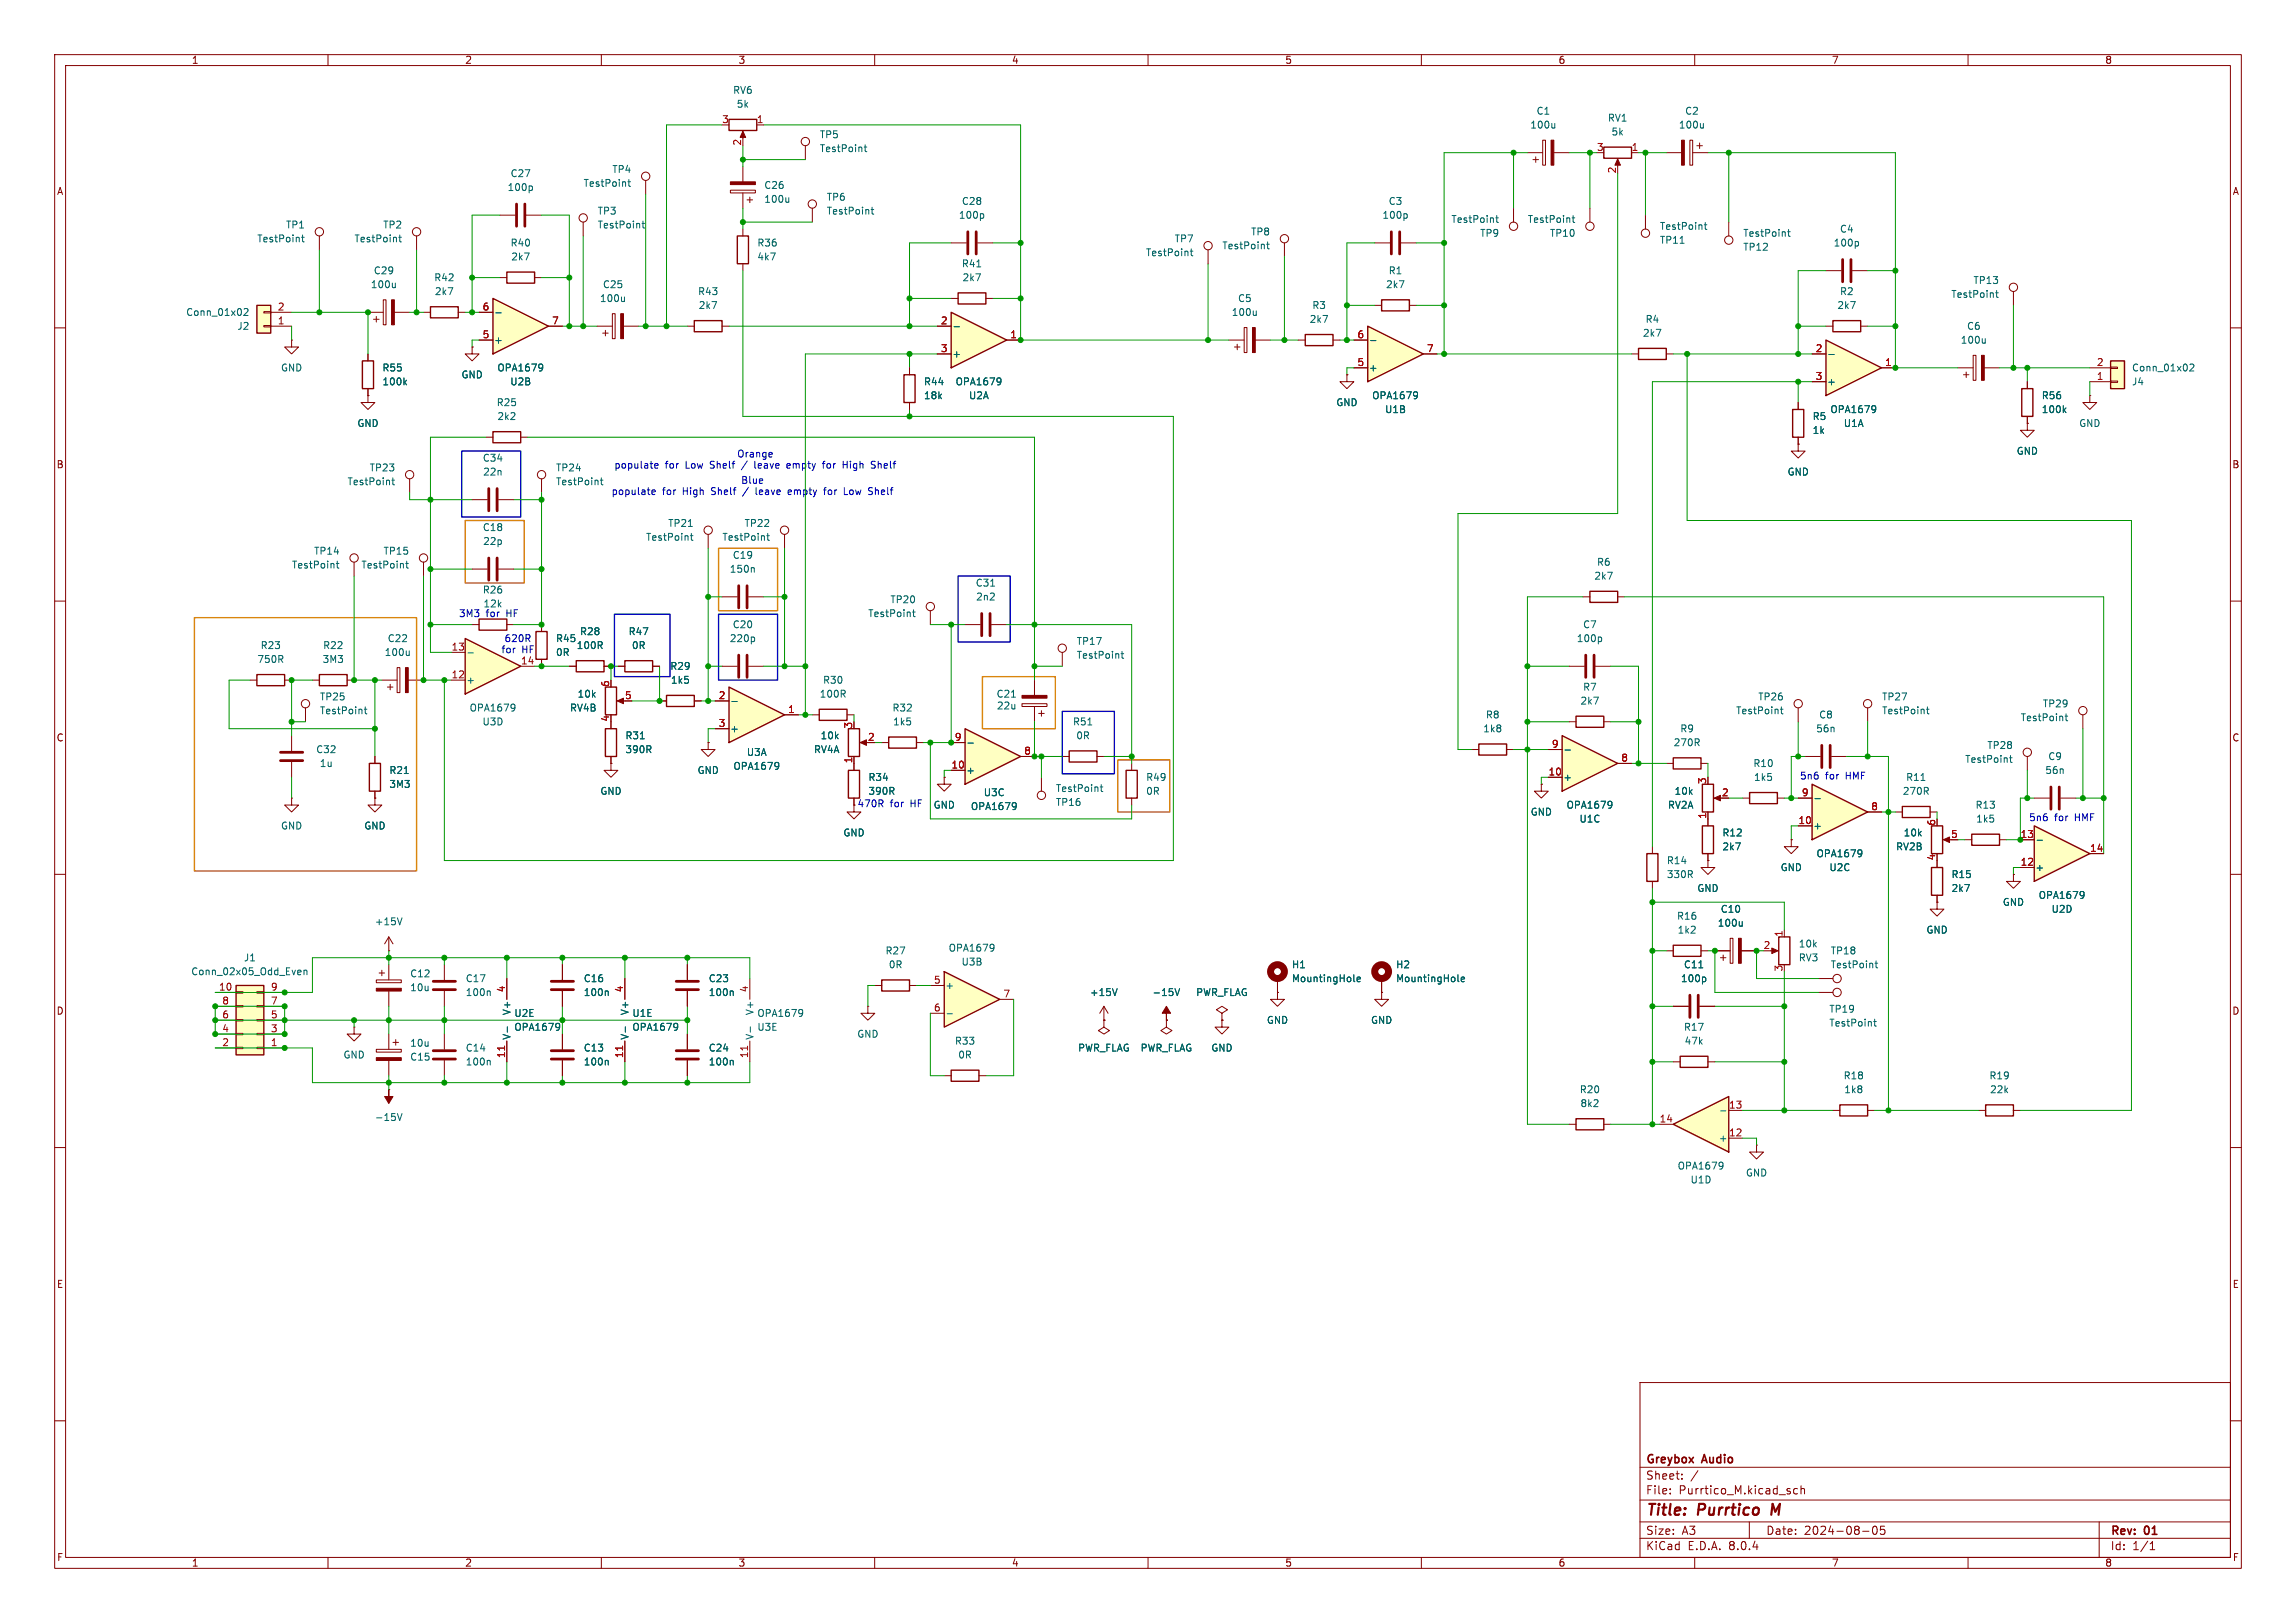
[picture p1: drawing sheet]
<svg xmlns="http://www.w3.org/2000/svg" width="420mm" height="297mm" viewBox="0 0 420 297" stroke-linecap="round" stroke-linejoin="round" font-family="sans-serif">
<defs><g id="words">
<g font-size="2.8" fill="#840000">
<text x="301" y="277.9">Title:</text>
<text x="310.6" y="277.9">Purrtico</text>
<text x="324.9" y="277.9">M</text>
</g>
<g font-size="2.1" fill="#840000">
<text x="301" y="268.2">Greybox</text>
<text x="311.5" y="268.2">Audio</text>
<text x="301" y="273.7">File:</text>
<text x="301" y="271">Sheet:</text>
<text x="307.1" y="273.7">Purrtico_M.kicad_sch</text>
<text x="301" y="281.1">Size:</text>
<text x="307.6" y="281.1">A3</text>
<text x="323" y="281.1">Date:</text>
<text x="330" y="281.1">2024-08-05</text>
<text x="386" y="281.3">Rev:</text>
<text x="392.4" y="281.3">01</text>
<text x="301" y="283.9">KiCad</text>
<text x="308.7" y="283.9">E.D.A.</text>
<text x="316.3" y="283.9">8.0.4</text>
<text x="386" y="283.9">Id:</text>
<text x="390.1" y="283.9">1/1</text>
</g>
<g font-size="1.8" fill="#840000">
<text x="35" y="11.9">1</text>
<text x="85" y="11.9">2</text>
<text x="135" y="11.9">3</text>
<text x="185" y="11.9">4</text>
<text x="235" y="11.9">5</text>
<text x="285" y="11.9">6</text>
<text x="335" y="11.9">7</text>
<text x="385" y="11.9">8</text>
<text x="10.3" y="35.9">A</text>
<text x="408.3" y="35.9">A</text>
<text x="10.3" y="85.9">B</text>
<text x="408.2" y="85.9">B</text>
<text x="10.3" y="135.9">C</text>
<text x="408.2" y="135.9">C</text>
<text x="156.8" y="147.9">470R</text>
<text x="10.3" y="185.9">D</text>
<text x="408.2" y="185.9">D</text>
<text x="10.3" y="235.9">E</text>
<text x="408.3" y="235.9">E</text>
<text x="10.3" y="285.9">F</text>
<text x="35" y="286.9">1</text>
<text x="85" y="286.9">2</text>
<text x="135" y="286.9">3</text>
<text x="185" y="286.9">4</text>
<text x="235" y="286.9">5</text>
<text x="285" y="286.9">6</text>
<text x="335" y="286.9">7</text>
<text x="385" y="286.9">8</text>
<text x="408.3" y="285.9">F</text>
</g>
<g font-size="1.8" fill="#006464">
<text x="134" y="17.4">RV6</text>
<text x="134.7" y="19.9">5k</text>
<text x="279.8" y="23.7">100u</text>
<text x="281" y="21.2">C1</text>
<text x="294" y="22.5">RV1</text>
<text x="307" y="23.7">100u</text>
<text x="308.2" y="21.2">C2</text>
<text x="149.9" y="25.5">TP5</text>
<text x="149.9" y="28">TestPoint</text>
<text x="294.7" y="25">5k</text>
<text x="92.8" y="35.2">100p</text>
<text x="93.3" y="32.6">C27</text>
<text x="106.6" y="34.4">TestPoint</text>
<text x="111.9" y="31.9">TP4</text>
<text x="139.7" y="34.8">C26</text>
<text x="109.2" y="39.5">TP3</text>
<text x="139.7" y="37.3">100u</text>
<text x="151.1" y="36.9">TP6</text>
<text x="151.1" y="39.5">TestPoint</text>
<text x="175.3" y="40.2">100p</text>
<text x="175.9" y="37.7">C28</text>
<text x="252.8" y="40.2">100p</text>
<text x="253.9" y="37.7">C3</text>
<text x="265.4" y="41">TestPoint</text>
<text x="279.4" y="41">TestPoint</text>
<text x="47" y="44.6">TestPoint</text>
<text x="52.2" y="42">TP1</text>
<text x="64.7" y="44.6">TestPoint</text>
<text x="70" y="42">TP2</text>
<text x="93.3" y="45.3">R40</text>
<text x="93.4" y="47.9">2k7</text>
<text x="109.2" y="42">TestPoint</text>
<text x="138.4" y="47.9">4k7</text>
<text x="138.4" y="45.3">R36</text>
<text x="209.5" y="47.1">TestPoint</text>
<text x="214.8" y="44.6">TP7</text>
<text x="223.5" y="45.8">TestPoint</text>
<text x="228.8" y="43.3">TP8</text>
<text x="270.7" y="43.5">TP9</text>
<text x="283.4" y="43.5">TP10</text>
<text x="303.5" y="44.8">TP11</text>
<text x="303.5" y="42.3">TestPoint</text>
<text x="318.8" y="46.1">TP12</text>
<text x="318.8" y="43.5">TestPoint</text>
<text x="335.3" y="45.3">100p</text>
<text x="336.5" y="42.8">C4</text>
<text x="67.7" y="52.9">100u</text>
<text x="68.3" y="50.4">C29</text>
<text x="79.3" y="51.7">R42</text>
<text x="110.2" y="52.9">C25</text>
<text x="175.9" y="49.1">R41</text>
<text x="176" y="51.7">2k7</text>
<text x="253.4" y="52.9">2k7</text>
<text x="253.9" y="50.4">R1</text>
<text x="360.9" y="52.2">TP13</text>
<text x="34" y="58">Conn_01x02</text>
<text x="79.5" y="54.2">2k7</text>
<text x="109.7" y="55.5">100u</text>
<text x="127.6" y="54.2">R43</text>
<text x="127.7" y="56.7">2k7</text>
<text x="225.2" y="58">100u</text>
<text x="226.4" y="55.5">C5</text>
<text x="239.5" y="59.3">2k7</text>
<text x="240" y="56.7">R3</text>
<text x="300.9" y="59.3">R4</text>
<text x="336" y="56.7">2k7</text>
<text x="336.5" y="54.2">R2</text>
<text x="356.8" y="54.7">TestPoint</text>
<text x="43.3" y="60.6">J2</text>
<text x="90.3" y="63.1">+</text>
<text x="174.1" y="65.6">+</text>
<text x="300.4" y="61.8">2k7</text>
<text x="358.6" y="63.1">100u</text>
<text x="359.7" y="60.6">C6</text>
<text x="51.3" y="68.2">GND</text>
<text x="69.9" y="68.2">R55</text>
<text x="69.9" y="70.7">100k</text>
<text x="84.3" y="69.4">GND</text>
<text x="90.9" y="68.2">OPA1679</text>
<text x="93.2" y="70.7">U2B</text>
<text x="168.9" y="70.7">R44</text>
<text x="174.7" y="70.7">OPA1679</text>
<text x="250.3" y="68.2">+</text>
<text x="334.1" y="70.7">+</text>
<text x="389.9" y="70.7">J4</text>
<text x="389.9" y="68.2">Conn_01x02</text>
<text x="90.8" y="74.5">R25</text>
<text x="90.9" y="77.1">2k2</text>
<text x="168.9" y="73.3">18k</text>
<text x="177.2" y="73.3">U2A</text>
<text x="244.3" y="74.5">GND</text>
<text x="250.9" y="73.3">OPA1679</text>
<text x="253.3" y="75.8">U1B</text>
<text x="331.5" y="77.1">R5</text>
<text x="334.7" y="75.8">OPA1679</text>
<text x="373.4" y="73.3">R56</text>
<text x="373.4" y="75.8">100k</text>
<text x="65.3" y="78.3">GND</text>
<text x="331.5" y="79.6">1k</text>
<text x="337.2" y="78.3">U1A</text>
<text x="368.8" y="83.4">GND</text>
<text x="380.2" y="78.3">GND</text>
<text x="63.5" y="89">TestPoint</text>
<text x="67.5" y="86.5">TP23</text>
<text x="88.2" y="84.7">C34</text>
<text x="88.3" y="87.2">22n</text>
<text x="101.6" y="89">TestPoint</text>
<text x="101.6" y="86.5">TP24</text>
<text x="326.9" y="87.2">GND</text>
<text x="57.4" y="101.7">TP14</text>
<text x="70.1" y="101.7">TP15</text>
<text x="88.2" y="97.4">C18</text>
<text x="88.3" y="99.9">22p</text>
<text x="118.1" y="99.2">TestPoint</text>
<text x="122.1" y="96.6">TP21</text>
<text x="132" y="99.2">TestPoint</text>
<text x="136.1" y="96.6">TP22</text>
<text x="53.3" y="104.2">TestPoint</text>
<text x="66" y="104.2">TestPoint</text>
<text x="133.4" y="105">150n</text>
<text x="133.9" y="102.5">C19</text>
<text x="178.4" y="107.5">C31</text>
<text x="291.5" y="106.3">2k7</text>
<text x="292" y="103.7">R6</text>
<text x="88.2" y="108.8">R26</text>
<text x="88.3" y="111.4">12k</text>
<text x="158.7" y="113.1">TestPoint</text>
<text x="162.8" y="110.6">TP20</text>
<text x="178.5" y="110.1">2n2</text>
<text x="47.6" y="119">R23</text>
<text x="59" y="119">R22</text>
<text x="70.8" y="117.7">C22</text>
<text x="101.6" y="117.7">R45</text>
<text x="105.4" y="119">100R</text>
<text x="106" y="116.4">R28</text>
<text x="114.9" y="116.4">R47</text>
<text x="115.5" y="119">0R</text>
<text x="133.4" y="117.7">220p</text>
<text x="133.9" y="115.2">C20</text>
<text x="196.9" y="118.2">TP17</text>
<text x="288.3" y="117.7">100p</text>
<text x="289.5" y="115.2">C7</text>
<text x="47" y="121.5">750R</text>
<text x="58.9" y="121.5">3M3</text>
<text x="70.3" y="120.2">100u</text>
<text x="85.2" y="125.3">+</text>
<text x="101.6" y="120.2">0R</text>
<text x="122.5" y="122.8">R29</text>
<text x="122.6" y="125.3">1k5</text>
<text x="150.5" y="125.3">R30</text>
<text x="196.9" y="120.8">TestPoint</text>
<text x="58.4" y="130.9">TestPoint</text>
<text x="58.4" y="128.4">TP25</text>
<text x="85.8" y="130.4">OPA1679</text>
<text x="104.2" y="130.4">RV4B</text>
<text x="105.6" y="127.9">10k</text>
<text x="149.8" y="127.9">100R</text>
<text x="163.2" y="130.4">R32</text>
<text x="182.2" y="127.9">C21</text>
<text x="182.3" y="130">22u</text>
<text x="271.7" y="131.7">R8</text>
<text x="289" y="129.1">2k7</text>
<text x="289.5" y="126.6">R7</text>
<text x="317.5" y="130.9">TestPoint</text>
<text x="321.5" y="128.4">TP26</text>
<text x="332.7" y="131.7">C8</text>
<text x="344.2" y="128.4">TP27</text>
<text x="344.2" y="130.9">TestPoint</text>
<text x="373.6" y="129.6">TP29</text>
<text x="88.2" y="132.9">U3D</text>
<text x="114.3" y="135.5">R31</text>
<text x="133.5" y="134.2">+</text>
<text x="150" y="135.5">10k</text>
<text x="163.3" y="132.9">1k5</text>
<text x="196.2" y="132.9">R51</text>
<text x="196.8" y="135.5">0R</text>
<text x="271.2" y="134.2">1k8</text>
<text x="306.1" y="136.8">270R</text>
<text x="307.3" y="134.2">R9</text>
<text x="332.1" y="134.2">56n</text>
<text x="363.4" y="137.3">TP28</text>
<text x="369.5" y="132.2">TestPoint</text>
<text x="57.7" y="138">C32</text>
<text x="58.4" y="140.6">1u</text>
<text x="71.1" y="141.8">R21</text>
<text x="114.3" y="138">390R</text>
<text x="127.5" y="141.8">GND</text>
<text x="134.1" y="141.1">OPA1679</text>
<text x="136.5" y="138.5">U3A</text>
<text x="148.8" y="138">RV4A</text>
<text x="158.8" y="143.1">R34</text>
<text x="176.7" y="141.8">+</text>
<text x="209.6" y="143.1">R49</text>
<text x="285.9" y="143.1">+</text>
<text x="320.6" y="140.6">R10</text>
<text x="320.8" y="143.1">1k5</text>
<text x="348.6" y="143.1">R11</text>
<text x="359.4" y="139.8">TestPoint</text>
<text x="374" y="141.8">56n</text>
<text x="374.6" y="139.3">C9</text>
<text x="71.1" y="144.4">3M3</text>
<text x="109.7" y="145.6">GND</text>
<text x="158.8" y="145.6">390R</text>
<text x="170.7" y="148.2">GND</text>
<text x="177.5" y="148.4">OPA1679</text>
<text x="179.9" y="145.9">U3C</text>
<text x="193" y="145.1">TestPoint</text>
<text x="193" y="147.7">TP16</text>
<text x="209.6" y="145.6">0R</text>
<text x="279.9" y="149.5">GND</text>
<text x="286.5" y="148.2">OPA1679</text>
<text x="305" y="148.2">RV2A</text>
<text x="306.2" y="145.6">10k</text>
<text x="348" y="145.6">270R</text>
<text x="361.3" y="148.2">R13</text>
<text x="51.3" y="152">GND</text>
<text x="66.5" y="152">GND</text>
<text x="154.2" y="153.3">GND</text>
<text x="288.8" y="150.7">U1C</text>
<text x="315" y="153.3">R12</text>
<text x="315" y="155.8">2k7</text>
<text x="331.6" y="152">+</text>
<text x="346.7" y="155.8">RV2B</text>
<text x="348.1" y="153.3">10k</text>
<text x="361.4" y="150.7">1k5</text>
<text x="304.8" y="158.3">R14</text>
<text x="304.8" y="160.9">330R</text>
<text x="325.6" y="159.6">GND</text>
<text x="332.2" y="157.1">OPA1679</text>
<text x="334.5" y="159.6">U2C</text>
<text x="356.9" y="160.9">R15</text>
<text x="372.2" y="159.6">+</text>
<text x="310.4" y="163.4">GND</text>
<text x="314.7" y="167.2">C10</text>
<text x="356.9" y="163.4">2k7</text>
<text x="366.3" y="166">GND</text>
<text x="372.8" y="164.7">OPA1679</text>
<text x="375.2" y="167.2">U2D</text>
<text x="68.5" y="169.5">+15V</text>
<text x="306.7" y="168.5">R16</text>
<text x="306.8" y="171">1k2</text>
<text x="314.1" y="169.8">100u</text>
<text x="328.9" y="173.6">10k</text>
<text x="352.3" y="171">GND</text>
<text x="34.9" y="178.7">Conn_02x05_Odd_Even</text>
<text x="44.5" y="176.1">J1</text>
<text x="74.9" y="179">C12</text>
<text x="85.1" y="179.9">C17</text>
<text x="106.7" y="179.9">C16</text>
<text x="129.5" y="179.9">C23</text>
<text x="161.9" y="174.9">R27</text>
<text x="162.5" y="177.4">0R</text>
<text x="173.4" y="174.3">OPA1679</text>
<text x="175.8" y="176.9">U3B</text>
<text x="236.2" y="177.4">H1</text>
<text x="236.2" y="179.9">MountingHole</text>
<text x="255.3" y="177.4">H2</text>
<text x="255.3" y="179.9">MountingHole</text>
<text x="307.4" y="179.9">100p</text>
<text x="307.9" y="177.4">C11</text>
<text x="328.9" y="176.1">RV3</text>
<text x="334.8" y="174.9">TP18</text>
<text x="334.8" y="177.4">TestPoint</text>
<text x="74.9" y="181.6">10u</text>
<text x="85.1" y="182.5">100n</text>
<text x="93.6" y="185.9" transform="rotate(-90 93.6 185.9)">V+</text>
<text x="106.7" y="182.5">100n</text>
<text x="115.2" y="185.9" transform="rotate(-90 115.2 185.9)">V+</text>
<text x="129.5" y="182.5">100n</text>
<text x="138" y="185.9" transform="rotate(-90 138 185.9)">V+</text>
<text x="172.8" y="181.2">+</text>
<text x="199.3" y="182.5">+15V</text>
<text x="210.7" y="182.5">-15V</text>
<text x="218.7" y="182.5">PWR_FLAG</text>
<text x="334.5" y="185.5">TP19</text>
<text x="74.9" y="191.7">10u</text>
<text x="93.6" y="190.4" transform="rotate(-90 93.6 190.4)">V-</text>
<text x="94" y="188.8">OPA1679</text>
<text x="94" y="186.3">U2E</text>
<text x="115.2" y="190.4" transform="rotate(-90 115.2 190.4)">V-</text>
<text x="115.6" y="188.8">OPA1679</text>
<text x="115.6" y="186.3">U1E</text>
<text x="138" y="190.4" transform="rotate(-90 138 190.4)">V-</text>
<text x="138.4" y="186.3">OPA1679</text>
<text x="138.4" y="188.8">U3E</text>
<text x="156.7" y="190.1">GND</text>
<text x="174.6" y="191.4">R33</text>
<text x="231.6" y="187.6">GND</text>
<text x="250.7" y="187.6">GND</text>
<text x="307.9" y="188.8">R17</text>
<text x="308.1" y="191.4">47k</text>
<text x="334.5" y="188.1">TestPoint</text>
<text x="62.7" y="193.9">GND</text>
<text x="74.9" y="194.3">C15</text>
<text x="85.1" y="195.2">100n</text>
<text x="85.1" y="192.6">C14</text>
<text x="106.7" y="195.2">100n</text>
<text x="106.7" y="192.6">C13</text>
<text x="129.5" y="195.2">100n</text>
<text x="129.5" y="192.6">C24</text>
<text x="175.2" y="193.9">0R</text>
<text x="197.1" y="192.6">PWR_FLAG</text>
<text x="208.5" y="192.6">PWR_FLAG</text>
<text x="221.5" y="192.6">GND</text>
<text x="337.1" y="197.7">R18</text>
<text x="363.8" y="197.7">R19</text>
<text x="288.9" y="200.3">R20</text>
<text x="289" y="202.8">8k2</text>
<text x="337.3" y="200.3">1k8</text>
<text x="363.9" y="200.3">22k</text>
<text x="68.5" y="205.3">-15V</text>
<text x="314.3" y="209.1">+</text>
<text x="306.8" y="214.2">OPA1679</text>
<text x="319.3" y="215.5">GND</text>
<text x="309.1" y="216.8">U1D</text>
</g>
<g font-size="1.8" fill="#a90000">
<text x="132" y="22.6">3</text>
<text x="138.4" y="22.6">1</text>
<text x="135.6" y="26.7" transform="rotate(-90 135.6 26.7)">2</text>
<text x="292" y="27.7">3</text>
<text x="298.4" y="27.7">1</text>
<text x="295.7" y="31.8" transform="rotate(-90 295.7 31.8)">2</text>
<text x="50.7" y="59.4">1</text>
<text x="50.7" y="56.9">2</text>
<text x="88.2" y="56.9">6</text>
<text x="100.9" y="59.4">7</text>
<text x="172" y="59.4">2</text>
<text x="88.2" y="62">5</text>
<text x="172" y="64.5">3</text>
<text x="184.7" y="62">1</text>
<text x="248.2" y="62">6</text>
<text x="260.9" y="64.5">7</text>
<text x="332" y="64.5">2</text>
<text x="248.2" y="67.1">5</text>
<text x="332" y="69.6">3</text>
<text x="344.7" y="67.1">1</text>
<text x="383.5" y="69.6">1</text>
<text x="383.5" y="67.1">2</text>
<text x="82.5" y="119.1">13</text>
<text x="82.5" y="124.2">12</text>
<text x="95.2" y="121.7">14</text>
<text x="111.5" y="125.8" transform="rotate(-90 111.5 125.8)">6</text>
<text x="114.2" y="128">5</text>
<text x="131.4" y="128">2</text>
<text x="144.1" y="130.6">1</text>
<text x="111.5" y="132.2" transform="rotate(-90 111.5 132.2)">4</text>
<text x="131.4" y="133.1">3</text>
<text x="156" y="133.4" transform="rotate(-90 156 133.4)">3</text>
<text x="158.7" y="135.6">2</text>
<text x="174.6" y="135.6">9</text>
<text x="283.8" y="136.9">9</text>
<text x="156" y="139.8" transform="rotate(-90 156 139.8)">1</text>
<text x="173.9" y="140.7">10</text>
<text x="187.3" y="138.2">8</text>
<text x="283.2" y="142">10</text>
<text x="296.5" y="139.4">8</text>
<text x="312.2" y="143.6" transform="rotate(-90 312.2 143.6)">3</text>
<text x="312.2" y="149.9" transform="rotate(-90 312.2 149.9)">1</text>
<text x="314.9" y="145.8">2</text>
<text x="329.5" y="145.8">9</text>
<text x="342.2" y="148.3">8</text>
<text x="328.9" y="150.9">10</text>
<text x="354.1" y="151.2" transform="rotate(-90 354.1 151.2)">6</text>
<text x="356.8" y="153.4">5</text>
<text x="369.5" y="153.4">13</text>
<text x="382.2" y="156">14</text>
<text x="354.1" y="157.6" transform="rotate(-90 354.1 157.6)">4</text>
<text x="369.5" y="158.5">12</text>
<text x="322.5" y="173.7">2</text>
<text x="326.1" y="171.5" transform="rotate(-90 326.1 171.5)">1</text>
<text x="326.1" y="177.9" transform="rotate(-90 326.1 177.9)">3</text>
<text x="40" y="181.4">10</text>
<text x="40.6" y="183.9">8</text>
<text x="49.5" y="183.9">7</text>
<text x="49.5" y="181.4">9</text>
<text x="92.5" y="181.7" transform="rotate(-90 92.5 181.7)">4</text>
<text x="114" y="181.7" transform="rotate(-90 114 181.7)">4</text>
<text x="136.9" y="181.7" transform="rotate(-90 136.9 181.7)">4</text>
<text x="170.7" y="180.1">5</text>
<text x="170.7" y="185.2">6</text>
<text x="183.4" y="182.6">7</text>
<text x="40.6" y="191.5">2</text>
<text x="40.6" y="189">4</text>
<text x="40.6" y="186.4">6</text>
<text x="49.5" y="191.5">1</text>
<text x="49.5" y="189">3</text>
<text x="49.5" y="186.4">5</text>
<text x="92.5" y="193.7" transform="rotate(-90 92.5 193.7)">11</text>
<text x="114" y="193.7" transform="rotate(-90 114 193.7)">11</text>
<text x="136.9" y="193.7" transform="rotate(-90 136.9 193.7)">11</text>
<text x="316.2" y="202.9">13</text>
<text x="303.5" y="205.5">14</text>
<text x="316.2" y="208">12</text>
</g>
<g font-size="1.8" fill="#0000c2">
<text x="134.7" y="83.9">Orange</text>
<text x="112.3" y="86">populate</text>
<text x="121.7" y="86">for</text>
<text x="125.5" y="86">Low</text>
<text x="130.2" y="86">Shelf</text>
<text x="135.5" y="88.7">Blue</text>
<text x="136.2" y="86">/</text>
<text x="138.7" y="86">leave</text>
<text x="144.8" y="86">empty</text>
<text x="151.6" y="86">for</text>
<text x="155.5" y="86">High</text>
<text x="160.9" y="86">Shelf</text>
<text x="111.8" y="90.8">populate</text>
<text x="121.2" y="90.8">for</text>
<text x="125" y="90.8">High</text>
<text x="130.4" y="90.8">Shelf</text>
<text x="136.4" y="90.8">/</text>
<text x="138.9" y="90.8">leave</text>
<text x="145" y="90.8">empty</text>
<text x="151.8" y="90.8">for</text>
<text x="155.7" y="90.8">Low</text>
<text x="160.3" y="90.8">Shelf</text>
<text x="83.9" y="113.1">3M3</text>
<text x="88.9" y="113.1">for</text>
<text x="92.7" y="113.1">HF</text>
<text x="91.6" y="119.7">for</text>
<text x="92.2" y="117.7">620R</text>
<text x="95.4" y="119.7">HF</text>
<text x="329.2" y="142.9">5n6</text>
<text x="333.9" y="142.9">for</text>
<text x="337.7" y="142.9">HMF</text>
<text x="162.8" y="147.9">for</text>
<text x="166.7" y="147.9">HF</text>
<text x="371.1" y="150.5">5n6</text>
<text x="375.8" y="150.5">for</text>
<text x="379.6" y="150.5">HMF</text>
</g>
</g></defs>
<g fill="none" stroke="#840000" stroke-width=".18">
<path d="M10 10h400v277h-400zM12 12h396v273h-396zM60 10v2M110 10v2M160 10v2M210 10v2M260 10v2M310 10v2M360 10v2M10 60h2M334 59.7h1.3M340.4 59.7h1.2"/>
<path d="M408 60h2M10 110h2M86.4 114.3h1.2M92.7 114.3h1.3M408 110h2M104.1 121.9h1.3M110.5 121.9h1.3M111.8 132.1v1.3M111.8 138.4v1.3M113 121.9h1.3M113.3 128.3h1M119.4 121.9h1.2"/>
<path d="M10 160h2M408 160h2M306.1 194.3h1.2M306.1 184.2h2.8M310.9 184.2h2.8M312.4 194.3h1.3M10 210h2M408 210h2M10 260h2M300 253h108v32h-108zM408 260h2M300 278.5h108"/>
<path d="M300 274.5h108M300 268.5h108M305.5 273.2v.2M305.5 272.5v.1M307.7 270.5v.2M307.7 269.8v.1M310.6 269.1l-1.3 1.9M320 278.5v3M328.8 272.5l-.4-.1-.3 .3v.4l.1 .2h.6M329.4 272.5l.3-.1 .3 .1 .1 .9M329.4 271.9v1.5M342.7 279.4l.2-.1a.8 .8 0 0 1 .5 .7 .8 .8 0 0 1-.5 .8 1 1 0 0 1-.2-1.4z"/>
<path d="M344.7 279.3h-.7l-.1 .7 .3-.1h.5l.1 .2-.1 .5-.2 .2-.6-.2M384 278.5v6.5M60 285v2M110 285v2M160 285v2M210 285v2M260 285v2M300 281.5h108M310 285v2M340.7 280.2h1.2M360 285v2M393.3 283.6h.9"/>
<path d="M393.3 282.5l.4-.4v1.5"/>
</g>
<path d="M324.3 275.2l-.3 2" fill="none" stroke="#840000" stroke-width=".4"/>
<path d="M335.3 58.7h5.1v2h-5.1zM87.6 113.3h5.1v2h-5.1zM105.4 120.9h5.1v2h-5.1zM110.7 133.4h2.1v5h-2.1zM110.7 125.7h2.1v5.1h-2.1zM114.3 120.9h5.1v2h-5.1zM307.3 193.3h5.1v2h-5.1z" fill="none" stroke="#840000" stroke-width=".25"/>
<path d="M117.1 135.2h.8M310.8 177.1h.7M311.8 178.8l.2 .2v.4l-.2 .2" fill="none" stroke="#006464" stroke-width=".18"/>
<path d="M112.9 128.3l1.1-.5v1z" fill="#840000" stroke="#840000" stroke-width=".18"/>
<path d="M309.1 182.1v4.1M310.6 182.1v4.1" fill="none" stroke="#840000" stroke-width=".51"/>
<path d="M85.1 116.8l10.1 5.1-10.1 5.1z" fill="#ffffc2"/>
<path d="M85.1 116.8l10.1 5.1-10.1 5.1zM98 115.6h2.1v5.1h-2.1zM336.5 202.2h5.1v2h-5.1z" fill="none" stroke="#840000" stroke-width=".25"/>
<path d="M82.5 119.4h2.6M99.1 114.3v1.3M82.5 124.5h2.6M95.2 121.9h2.6M99.1 120.7v1.2M335.3 203.2h1.2M341.6 203.2h1.3" fill="none" stroke="#840000" stroke-width=".18"/>
<path d="M85.6 119.5h1M93.9 128.8l.3 .3v.5l-.2 .4M94.2 129.4l-.3 .2" fill="none" stroke="#006464" stroke-width=".18"/>
<path d="M386.1 66h2.5v5.1h-2.5z" fill="#ffffc2"/>
<g fill="none" stroke="#840000" stroke-width=".18">
<path d="M382.3 69.9h3.8M382.3 67.3h3.8M386.1 67.2h1.2v.2h-1.2zM386.1 69.7h1.2v.3h-1.2zM69.8 124.5h2.8M70.9 125.7h1M71.4 125.2v1M72.6 122.2h.6v4.5h-.6zM74.7 124.5h2.8M332.7 179.1h2.6M125.7 189.2v2.8M125.7 194.1v2.8"/>
<path d="M332.7 181.6h2.6"/>
<circle cx="336" cy="179.1" r=".76"/>
<circle cx="336" cy="181.6" r=".76"/>
</g>
<path d="M386.1 66h2.5v5.1h-2.5z" fill="none" stroke="#840000" stroke-width=".25"/>
<path d="M400.6 66.7l.5-.1 .2 .4-.8 .9h.8M74.9 119.1v.9M74.9 119.8l-.2 .2M343 176.3h.5M343.2 175.8v1.1l.3 .2M133.9 194l.2 .2v.7M342.7 186.9h.5M342.9 186.5v1.1l.3 .2" fill="none" stroke="#006464" stroke-width=".18"/>
<path d="M74.2 122.2h.5v4.5h-.5z" fill="#840000" stroke="#840000" stroke-width=".18"/>
<path d="M123.7 192.3h4.1M123.7 193.8h4.1" fill="none" stroke="#840000" stroke-width=".51"/>
<path d="M334 62.2l10.2 5.1-10.2 5.1z" fill="#ffffc2"/>
<path d="M327.9 74.9h2v5.1h-2zM334 62.2l10.2 5.1-10.2 5.1zM369.8 71.1h2.1v5.1h-2.1zM306.1 173h5v2h-5zM325.4 171.5h2v5h-2z" fill="none" stroke="#840000" stroke-width=".25"/>
<g fill="none" stroke="#840000" stroke-width=".18">
<path d="M221 45.7v2.6M328.9 73.7v1.2M331.5 64.8h2.5M331.5 69.9h2.5M344.2 67.3h2.5M370.8 77.5v1.2h1.3l-1.3 1.3-1.2-1.3h1.2M370.8 77.5h.1M370.8 69.9v1.2M370.8 76.2v1.3M382.3 72.4v1.3h1.2l-1.2 1.2-1.3-1.2h1.3M382.3 72.4h.1M328.9 81.3v1.3h1.3l-1.3 1.2-1.2-1.2h1.2"/>
<path d="M328.9 81.3h.1M328.9 80v1.3M71.1 174h.1M71.1 171.5l-.7 1.2M71.1 171.5v2.5M71.1 171.5l.8 1.2M114.3 179.1v3.8M125.7 176.5v2.8M137.2 179.1v3.8M304.8 174h1.3M311.1 174h1.3M313.7 174h2.8"/>
<path d="M314.7 175.3h1M315.2 174.8v1M316.5 171.7h.5v4.6h-.5zM318.5 174h2.8M323.8 174h1.1M326.4 170.2v1.3M114.3 190.5v3.8M125.7 181.4v2.8M137.2 190.5v3.8M158.7 184.2v1.2h1.3l-1.3 1.3-1.2-1.3h1.2M158.7 184.2h.1"/>
<circle cx="221" cy="45" r=".76"/>
</g>
<g fill="none" stroke="#006464" stroke-width=".18">
<path d="M217.7 46h.5M217.9 45.5v1.1l.3 .2M334.5 64.9h1M342.9 74.2l.2 .3v.5l-.2 .4M343.1 74.8l-.2 .2M377.5 75l.4 .5M377.9 74.7l-.5 .4M73.5 168l-.4 1.2M318.7 168.6v.9M318.7 169.4l-.2 .1M114.4 187.9v1M123.7 187.3l.3 .2v.5l-.2 .4"/>
<path d="M124 187.8l-.3 .3M133.9 181.3l.2 .2v.7M137.3 187.9v1M146.6 184.7l.2 .3v.5l-.2 .4M146.8 185.3l-.2 .2"/>
</g>
<g fill="#840000" stroke="#840000" stroke-width=".18">
<path d="M324.1 173.5l1.1 .5-1.1 .5z"/>
<path d="M318 171.7h.5v4.6h-.5z"/>
</g>
<path d="M113.9 191.4v.8M136.7 191.4v.8" fill="none" stroke="#a90000" stroke-width=".18"/>
<path d="M123.7 179.6h4.1M123.7 181.1h4.1" fill="none" stroke="#840000" stroke-width=".51"/>
<path d="M43.2 180.3h5.1v12.7h-5.1z" fill="#ffffc2"/>
<g fill="none" stroke="#840000" stroke-width=".18">
<path d="M39.4 191.8h3.8M39.4 181.6h3.8M39.4 189.2h3.8M39.4 186.7h3.8M39.4 184.2h3.8M43.2 181.5h1.2v.2h-1.2zM43.2 184h1.2v.3h-1.2zM43.2 186.6h1.2v.2h-1.2zM43.2 189.1h1.2v.3h-1.2zM43.2 191.6h1.2v.3h-1.2zM47 181.5h1.3v.2h-1.3zM47 184h1.3v.3h-1.3z"/>
<path d="M47 186.6h1.3v.2h-1.3zM47 189.1h1.3v.3h-1.3zM47 191.6h1.3v.3h-1.3zM48.3 191.8h3.8M48.3 181.6h3.8M48.3 189.2h3.8M48.3 186.7h3.8M48.3 184.2h3.8"/>
</g>
<path d="M43.2 180.3h5.1v12.7h-5.1z" fill="none" stroke="#840000" stroke-width=".25"/>
<path d="M54.6 177.5l.4 .1 .1 .2-.6 .2M55 178.3l-.4 .1M55.6 177.7l.2-.2 .3 .1 .1 .8M55.6 177.5v.9" fill="none" stroke="#006464" stroke-width=".18"/>
<path d="M306.1 205.7l10.1-5v10.1z" fill="#ffffc2"/>
<path d="M252.7 54.9h5.1v2h-5.1zM238.8 61.2h5v2h-5zM47 123.4h5.1v2.1h-5.1zM58.4 123.4h5.1v2.1h-5.1zM67.6 139.7h2v5.1h-2zM311.4 151.1h2v5.1h-2zM306.1 205.7l10.1-5v10.1z" fill="none" stroke="#840000" stroke-width=".25"/>
<g fill="none" stroke="#840000" stroke-width=".18">
<path d="M301 39.4v2.5M304.8 27.9h2.8M309.1 25.7h.5v4.5h-.5zM309.6 27.9h2.8M310.4 26.7h1M310.9 26.2v1M227.6 59.9h.5v4.6h-.5zM234.9 44.5v2.5M251.5 55.9h1.2M251.5 44.5h2.8M256.3 44.5h2.8M257.8 55.9h1.3"/>
<path d="M316.2 40.6v2.6M334 49.5h2.8M338.8 49.5h2.8M224.8 62.2h2.8M225.8 63.5h1M226.3 63v1M229.6 62.2h2.8M237.5 62.2h1.3M243.8 62.2h1.3M45.7 124.5h1.3M52.1 124.5h1.2M53.3 134.6v2.8"/>
<path d="M53.3 139.4v2.8M55.9 129.5v2.6M57.1 124.5h1.3M63.5 124.5h1.3M68.6 138.4v1.3M53.3 146.1v1.2h1.3l-1.3 1.3-1.2-1.3h1.2M53.3 146.1h.1M68.6 146.1v1.2h1.2l-1.2 1.3-1.3-1.3h1.3M68.6 146.1h.1M68.6 144.8v1.3M312.4 157.5v1.3h1.3l-1.3 1.2-1.3-1.2h1.3M312.4 157.5h.1"/>
<path d="M312.4 149.9v1.2M312.4 156.2v1.3M327.7 153.7v1.2h1.2l-1.2 1.3-1.3-1.3h1.3M327.7 153.7h.1M92.7 179.1v3.8M102.9 176.5v2.8M64.8 188v1.2h1.2l-1.2 1.3-1.3-1.3h1.3M64.8 188h.1M92.7 190.5v3.8M102.9 181.4v2.8M102.9 189.2v2.8M102.9 194.1v2.8"/>
<path d="M303.5 205.7h2.6M316.2 208.3h2.6M316.2 203.2h2.6M321.3 209.6v1.2h1.3l-1.3 1.3-1.3-1.3h1.3M321.3 209.6h.1"/>
<circle cx="234.9" cy="43.7" r=".76"/>
<circle cx="301" cy="42.7" r=".76"/>
<circle cx="316.2" cy="43.9" r=".76"/>
<circle cx="55.9" cy="128.8" r=".76"/>
</g>
<g fill="none" stroke="#006464" stroke-width=".18">
<path d="M257.2 39.1l.2 .2v.4l-.2 .2M311.6 22.6v.8M311.6 23.3l-.2 .1M229.8 56.9v.8M229.8 57.6l-.2 .1M231.7 44.7h.5M231.9 44.3v1.1l.3 .1M307.3 44.5h.8M311.7 41.1h.5M311.9 40.7v1.1l.3 .2M327 42.4h.5M327.2 42v1.1l.3 .2"/>
<path d="M339.7 44.2l.3 .2v.4l-.3 .2M66.6 129.8h.5M66.8 129.4v1l.3 .2M74 141.5h.7M92.8 187.9v1M102.1 187.3l.3 .2v.5l-.2 .4M102.4 187.8l-.3 .3M111.1 194l.2 .2v.7M111.1 181.3l.2 .2v.7M314.7 203.3h1M314.9 212.7l.3 .2v.5l-.2 .4M315.2 213.2l-.3 .3"/>
</g>
<path d="M254.5 42.4v4.1M256 42.4v4.1M337.1 47.5v4.1M338.6 47.5v4.1M51.3 139.2h4.1M51.3 137.7h4.1M100.8 179.6h4.1M100.8 192.3h4.1M100.8 193.8h4.1M100.8 181.1h4.1" fill="none" stroke="#840000" stroke-width=".51"/>
<g fill="#840000" stroke="#840000" stroke-width=".18">
<path d="M307.6 25.7h.5v4.5h-.5z"/>
<path d="M229.1 59.9h.5v4.6h-.5z"/>
</g>
<path d="M92.3 191.4v.8" fill="none" stroke="#a90000" stroke-width=".18"/>
<path d="M285.7 134.6l10.2 5.1-10.2 5.1z" fill="#ffffc2"/>
<path d="M293.4 26.9h5v2.1h-5zM92.7 49.8h5.1v2h-5.1zM299.7 63.8h5.1v2h-5.1zM290.8 108.2h5.1v2h-5.1zM285.7 134.6l10.2 5.1-10.2 5.1zM288.3 131.1h5.1v2h-5.1z" fill="none" stroke="#840000" stroke-width=".25"/>
<g fill="none" stroke="#840000" stroke-width=".18">
<path d="M91.4 39.4h2.8M96.3 39.4h2.8M118.1 33v2.6M276.9 38.1v2.5M279.4 27.9h2.8M280.4 29.2h1M280.9 28.7v1M282.2 25.7h.5v4.5h-.5zM284.2 27.9h2.8M290.8 38.1v2.5M295.9 29.5v1M298.4 27.9h1.3"/>
<path d="M91.4 50.8h1.3M97.8 50.8h1.3M106.7 40.6v2.6M298.4 64.8h1.3M304.8 64.8h1.3M170.2 111.8v2.5M194.3 119.4v2.5M289.6 109.2h1.2M295.9 109.2h1.3M283.2 137.2h2.5M287 132.1h1.3M287 121.9h2.8"/>
<path d="M291.8 121.9h2.8M293.4 132.1h1.2M295.9 139.7h2.5M341.6 129.5v2.6M281.9 143.5v1.3h1.3l-1.3 1.3-1.2-1.3h1.2M281.9 143.5h.1M283.2 142.2h2.5M68.8 179.3h4.6v.5h-4.6zM69.3 178.1h1.1M69.8 177.5v1.1M71.1 176.5v2.8M81.3 176.5v2.8"/>
<path d="M68.8 192h4.6v.5h-4.6zM71.1 199.4h.1M71.1 181.4v2.8M71.1 189.2v2.8M71.1 194.1v2.8M71.9 190.8h1M72.4 190.2v1.1M81.3 181.4v2.8M81.3 189.2v2.8M81.3 194.1v2.8"/>
<circle cx="106.7" cy="39.9" r=".76"/>
<circle cx="118.1" cy="32.3" r=".76"/>
<circle cx="276.9" cy="41.4" r=".76"/>
<circle cx="290.8" cy="41.4" r=".76"/>
<circle cx="170.2" cy="111" r=".76"/>
<circle cx="194.3" cy="118.6" r=".76"/>
<circle cx="341.6" cy="128.8" r=".76"/>
</g>
<g fill="none" stroke="#006464" stroke-width=".18">
<path d="M97.2 34l.2 .3v.3l-.2 .3M114.9 33.3h.4M115 32.8v1.1l.3 .2M273.6 39.9h.5M273.8 39.4v1.1l.3 .2M284.4 22.6v.8M284.4 23.3l-.2 .1M287.6 39.9h.5M287.8 39.4v1.1l.3 .2M117.4 40.9h.5M117.6 40.5v1l.3 .2M166.9 112h.5"/>
<path d="M167.1 111.6v1.1l.3 .1M205.1 119.6h.4M205.2 119.2v1.1l.3 .2M292.7 116.6l.3 .2v.4l-.3 .2M286.3 137.3h.9M352.4 129.8h.5M352.6 129.4v1l.3 .2M294.6 146.6l.3 .3v.5l-.2 .4M294.9 147.2l-.3 .2M89.5 181.3l.2 .2v.7M89.5 194l.2 .2v.7M72.7 203.8l.4 1.2 .4-1.2"/>
</g>
<path d="M94.5 37.3v4.1M96 37.3v4.1M290.1 119.9v4.1M291.6 119.9v4.1M79.2 179.6h4.1M79.2 181.1h4.1M79.2 192.3h4.1M79.2 193.8h4.1" fill="none" stroke="#840000" stroke-width=".51"/>
<g fill="#840000" stroke="#840000" stroke-width=".18">
<path d="M68.8 180.8h4.6v.6h-4.6z"/>
<path d="M71.1 199.4v1.3h.8l-.8 1.2-.7-1.2h.7z"/>
<path d="M295.9 29.1l.5 1.1h-1z"/>
<path d="M283.7 25.7h.5v4.5h-.5z"/>
<path d="M68.8 193.5h4.6v.6h-4.6z"/>
</g>
<path d="M90.2 54.6l10.1 5.1-10.1 5.1z" fill="#ffffc2"/>
<path d="M133.3 21.8h5.1v2.1h-5.1zM90.2 54.6l10.1 5.1-10.1 5.1zM306.1 138.7h5v2h-5zM311.4 143.5h2v5.1h-2zM320 145h5.1v2.1h-5.1zM348 147.6h5.1v2h-5.1zM353.3 151.1h2v5.1h-2zM360.7 152.7h5.1v2h-5.1z" fill="none" stroke="#840000" stroke-width=".25"/>
<g fill="none" stroke="#840000" stroke-width=".18">
<path d="M135.9 24.4v1M138.4 22.9h1.3M87.6 57.2h2.6M100.3 59.7h2.6M109.2 59.7h2.8M112 57.4h.5v4.6h-.5zM114 59.7h2.8M87.6 62.2h2.6M110.2 61h1.1M110.7 60.5v1M304.8 139.7h1.3M311.1 139.7h1.3"/>
<path d="M328.9 129.5v2.6M330.2 138.4h2.8M335 138.4h2.8M381 130.8v2.6M312.4 148.6v1.3M313.9 146.1h1.1M318.8 146.1h1.2M325.1 146.1h1.3M346.7 148.6h1.3M353.1 148.6h1.2M355.9 153.7h1M359.4 153.7h1.3"/>
<path d="M365.8 153.7h1.2M372.1 146.1h2.8M376.9 146.1h2.8"/>
<circle cx="328.9" cy="128.8" r=".76"/>
<circle cx="381" cy="130" r=".76"/>
</g>
<path d="M90.7 57.2h1M114.2 54.3v.9M114.2 55.1l-.2 .1M99 66.6l.3 .3v.4l-.2 .5M99.3 67.2l-.3 .2M325.7 129.8h.5M325.9 129.4v1l.3 .2M377.7 131.1h.5M377.9 130.6v1.1l.3 .2M351.4 142.8h.7" fill="none" stroke="#006464" stroke-width=".18"/>
<path d="M333.2 136.4v4.1M334.8 136.4v4.1M375.2 144v4.1M376.7 144v4.1" fill="none" stroke="#840000" stroke-width=".51"/>
<g fill="#840000" stroke="#840000" stroke-width=".18">
<path d="M355.5 153.7l1.1-.5v1z"/>
<path d="M135.9 24l.5 1.1h-1z"/>
<path d="M313.6 146.1l1.1-.6v1.1z"/>
<path d="M113.5 57.4h.5v4.6h-.5z"/>
</g>
<path d="M372.1 151.1l10.2 5.1-10.2 5.1z" fill="#ffffc2"/>
<path d="M127 58.7h5.1v2h-5.1zM372.1 151.1l10.2 5.1-10.2 5.1z" fill="none" stroke="#840000" stroke-width=".25"/>
<path d="M125.7 59.7h1.3M132.1 59.7h1.2M369.6 158.8h2.5M369.6 153.7h2.5M382.3 156.2h2.5" fill="none" stroke="#840000" stroke-width=".18"/>
<path d="M372.6 153.8h1M381 163.1l.2 .3v.5l-.2 .4M381.2 163.7l-.2 .2" fill="none" stroke="#006464" stroke-width=".18"/>
<path d="M174 57.2l10.1 5-10.1 5.1z" fill="#ffffc2"/>
<path d="M134.9 43.2h2v5.1h-2zM174 57.2l10.1 5-10.1 5.1zM175.3 53.6h5v2h-5zM165.4 68.6h2v5.1h-2zM353.3 158.8h2v5h-2zM363.2 202.2h5.1v2h-5.1z" fill="none" stroke="#840000" stroke-width=".25"/>
<g fill="none" stroke="#840000" stroke-width=".18">
<path d="M133.6 34.8h4.6v.5h-4.6zM135.9 30.5v2.8M135.9 35.3v2.8M136.7 36.6h1M137.2 36.1v1M147.3 26.7v2.5M148.6 38.1v2.5M135.9 41.9v1.3M135.9 48.3v1.2M171.4 59.7h2.6M174 44.5h2.8M174 54.6h1.3"/>
<path d="M178.8 44.5h2.8M180.3 54.6h1.3M166.4 67.3v1.3M166.4 73.7v1.2M171.4 64.8h2.6M184.1 62.2h2.6M86.4 104.1h2.8M91.2 104.1h2.8M370.8 138.4v2.6M354.3 157.5v1.3M354.3 165.1v1.3h-1.2l1.2 1.2 1.3-1.2h-1.3M354.3 165.1h.1"/>
<path d="M354.3 163.8v1.3M368.3 160v1.3h1.3l-1.3 1.3-1.3-1.3h1.3M368.3 160h.1M361.9 203.2h1.3M368.3 203.2h1.3"/>
<circle cx="147.3" cy="25.9" r=".76"/>
<circle cx="148.6" cy="37.3" r=".76"/>
<circle cx="370.8" cy="137.7" r=".76"/>
</g>
<g fill="none" stroke="#006464" stroke-width=".18">
<path d="M144.3 36.2v.8M144.3 36.9l-.2 .1M158.1 26.9h.5M158.3 26.5v1.1l.3 .2M159.3 38.3h.5M159.5 37.9v1.1l.3 .2M179.7 39.1l.2 .2v.4l-.2 .2M174.5 59.8h1M178.7 48.8h.7M182.8 69.2l.3 .2v.5l-.2 .4M183.1 69.7l-.3 .2M367.6 138.7h.5"/>
<path d="M367.8 138.2v1.1l.3 .2"/>
</g>
<path d="M177 42.4v4.1M178.6 42.4v4.1M89.4 102.1v4.1M90.9 102.1v4.1" fill="none" stroke="#840000" stroke-width=".51"/>
<path d="M133.6 33.3h4.6v.5h-4.6z" fill="#840000" stroke="#840000" stroke-width=".18"/>
<path d="M250.2 59.7l10.1 5.1-10.1 5.1z" fill="#ffffc2"/>
<path d="M78.7 56.1h5.1v2.1h-5.1zM250.2 59.7l10.1 5.1-10.1 5.1zM90.2 79h5v2h-5z" fill="none" stroke="#840000" stroke-width=".25"/>
<g fill="none" stroke="#840000" stroke-width=".18">
<path d="M67.3 57.2h2.8M68.3 58.4h1M68.8 57.9v1M70.1 54.9h.5v4.5h-.5zM72.1 57.2h2.8M76.2 43.2v2.5M77.5 57.2h1.2M83.8 57.2h1.3M67.3 72.4v1.3h1.3l-1.3 1.2-1.3-1.2h1.3M67.3 72.4h.1M86.4 63.5v1.3h1.2l-1.2 1.2-1.3-1.2h1.3M86.4 63.5h.1"/>
<path d="M246.4 68.6v1.3h1.2l-1.2 1.2-1.3-1.2h1.3M246.4 68.6h.1M247.6 67.3h2.6M247.6 62.2h2.6M260.3 64.8h2.6M74.9 87.6v2.6M86.4 91.4h2.8M88.9 80h1.3M91.2 91.4h2.8M95.2 80h1.3M129.5 97.8v2.5M143.5 97.8v2.5"/>
<path d="M64.8 102.9v2.5M77.5 102.9v2.5M132.1 109.2h2.8M136.9 109.2h2.8"/>
<circle cx="76.2" cy="42.4" r=".76"/>
<circle cx="74.9" cy="86.9" r=".76"/>
<circle cx="129.5" cy="97" r=".76"/>
<circle cx="143.5" cy="97" r=".76"/>
<circle cx="64.8" cy="102.1" r=".76"/>
<circle cx="77.5" cy="102.1" r=".76"/>
</g>
<g fill="none" stroke="#006464" stroke-width=".18">
<path d="M72.3 51.8v.8M72.3 52.5l-.2 .1M72.9 43.4h.5M73.1 43v1.1l.3 .2M250.7 62.3h1M259 71.7l.3 .2v.5l-.2 .4M259.3 72.2l-.3 .3M71.7 87.9h.5M71.9 87.4v1.1l.3 .2M125.9 96.3h.7M126.3 98h.5M126.5 97.6v1.1l.3 .2"/>
<path d="M140.3 98h.4M140.4 97.6v1.1l.3 .2M61.5 103.1h.5M61.7 102.7v1.1l.3 .2M74.2 103.1h.5M74.4 102.7v1.1l.3 .2M137.8 103.9l.2 .2v.6"/>
</g>
<path d="M89.4 89.4v4.1M90.9 89.4v4.1M135.1 107.2v4.1M136.7 107.2v4.1" fill="none" stroke="#840000" stroke-width=".51"/>
<path d="M71.6 54.9h.5v4.5h-.5z" fill="#840000" stroke="#840000" stroke-width=".18"/>
<path d="M47 55.9h2.5v5.1h-2.5z" fill="#ffffc2"/>
<g fill="none" stroke="#840000" stroke-width=".18">
<path d="M48.3 57h1.2v.3h-1.2zM48.3 59.6h1.2v.2h-1.2zM49.5 59.7h3.8M49.5 57.2h3.8M58.4 43.2v2.5M53.3 62.2v1.3h-1.2l1.2 1.3 1.3-1.3h-1.3M53.3 62.2h.1M67.3 64.8v1.2M67.3 71.1v1.3M302.3 154.9v1.3M302.3 161.3v1.3"/>
<circle cx="58.4" cy="42.4" r=".76"/>
</g>
<path d="M47 55.9h2.5v5.1h-2.5zM66.3 66h2v5.1h-2zM301.2 156.2h2.1v5.1h-2.1z" fill="none" stroke="#840000" stroke-width=".25"/>
<path d="M44.6 56.6l.5-.1 .3 .3-.8 .9h.8M55.2 43.4h.4M55.3 43v1.1l.3 .2M74 69.9l.4 .5M74.4 69.6l-.5 .5" fill="none" stroke="#006464" stroke-width=".18"/>
<path d="M176.5 133.4l10.2 5-10.2 5.1z" fill="#ffffc2"/>
<path d="M162.6 134.9h5v2h-5zM176.5 133.4l10.2 5-10.2 5.1zM195.6 137.4h5.1v2h-5.1zM155.2 141h2v5.1h-2zM206 141h2v5.1h-2z" fill="none" stroke="#840000" stroke-width=".25"/>
<g fill="none" stroke="#840000" stroke-width=".18">
<path d="M99.1 87.6v2.6M156.2 139.7v1.3M161.3 135.9h1.3M167.6 135.9h1.3M174 135.9h2.5M186.7 138.4h2.5M186.9 128.8h4.6v.5h-4.6zM189.2 124.5v2.8M189.2 129.3v2.8M190 130.6h1M190.5 130v1.1M194.3 138.4h1.3"/>
<path d="M200.7 138.4h1.2M207 139.7v1.3M172.7 142.2v1.3h1.3l-1.3 1.3-1.3-1.3h1.3M172.7 142.2h.1M174 141h2.5M190.5 142.2v2.6M207 146.1v1.2"/>
<circle cx="99.1" cy="86.9" r=".76"/>
<circle cx="190.5" cy="145.5" r=".76"/>
</g>
<path d="M109.8 87.9h.5M110 87.4v1.1l.3 .2M177.1 136h.9M185 127.6h.8M199 132.7h.7M185.6 146.9l.3 .2v.5l-.2 .4M185.9 147.4l-.3 .3M201.3 144h.4M201.4 143.6v1.1l.3 .2" fill="none" stroke="#006464" stroke-width=".18"/>
<path d="M186.9 127.3h4.6v.5h-4.6z" fill="#840000" stroke="#840000" stroke-width=".18"/>
<path d="M331.5 143.5l10.1 5.1-10.1 5.1z" fill="#ffffc2"/>
<path d="M155.2 133.4h2v5h-2zM331.5 143.5l10.1 5.1-10.1 5.1z" fill="none" stroke="#840000" stroke-width=".25"/>
<path d="M176.5 114.3h2.8M181.4 114.3h2.7M129.5 135.9v1.3h1.3l-1.3 1.2-1.2-1.2h1.2M129.5 135.9h.1M156.2 138.4v1.3M157.7 135.9h1M328.9 151.1h2.6M328.9 146.1h2.6M341.6 148.6h2.6" fill="none" stroke="#840000" stroke-width=".18"/>
<path d="M181.2 107.3h.7M332 146.1h1M340.3 155.5l.3 .3v.4l-.2 .5M340.6 156.1l-.3 .2" fill="none" stroke="#006464" stroke-width=".18"/>
<path d="M179.6 112.3v4M181.1 112.3v4" fill="none" stroke="#840000" stroke-width=".51"/>
<path d="M157.4 135.9l1.1-.5v1z" fill="#840000" stroke="#840000" stroke-width=".18"/>
<path d="M133.3 125.7l10.2 5.1-10.2 5.1z" fill="#ffffc2"/>
<path d="M133.3 125.7l10.2 5.1-10.2 5.1zM149.9 129.8h5v2h-5zM270.5 136.1h5.1v2.1h-5.1zM161.3 179.3h5.1v2.1h-5.1zM288.3 204.7h5.1v2.1h-5.1z" fill="none" stroke="#840000" stroke-width=".25"/>
<g fill="none" stroke="#840000" stroke-width=".18">
<path d="M368.3 53.3v2.6M358.1 67.3h2.8M359.2 68.6h1M359.7 68.1v1M360.9 65h.5v4.6h-.5zM363 67.3h2.8M130.8 128.3h2.5M130.8 133.4h2.5M132.1 121.9h2.8M136.9 121.9h2.8M143.5 130.8h2.5M148.6 130.8h1.3"/>
<path d="M154.9 130.8h1.3M269.2 137.2h1.3M275.6 137.2h1.3M156.2 147.3v1.3h-1.3l1.3 1.3 1.3-1.3h-1.3M233.7 179.1v2.5M252.7 179.1v2.5M160 180.3h1.3M166.4 180.3h1.2M201.9 186.7v1.3l-1 .6 1 .6 1-.6-1-.6M201.9 186.7h.1M201.9 184.2l-.7 1.2M201.9 184.2v2.5"/>
<path d="M201.9 184.2l.8 1.2M213.4 186.7h.1M213.4 186.7v1.3l-1.1 .6 1.1 .6 1-.6-1-.6M223.5 186.7v1.3h1.3l-1.3 1.2-1.3-1.2h1.3M223.5 186.7h.1M223.5 185.4l1-.6-1-.6-1 .6 1 .6v1.3M233.7 181.6v1.3h1.2l-1.2 1.3-1.3-1.3h1.3M233.7 181.6h.1M252.7 181.6v1.3h1.3l-1.3 1.3-1.2-1.3h1.2M252.7 181.6h.1M287 205.7h1.3M293.4 205.7h1.2"/>
<circle cx="368.3" cy="52.6" r=".76"/>
</g>
<g fill="none" stroke="#006464" stroke-width=".18">
<path d="M365 53.6h.5M365.2 53.2v1l.3 .2M363.1 62v.8M363.1 62.7l-.1 .1M137.8 116.6l.2 .2v.4l-.2 .2M133.9 128.4h.9M142.2 139.5l.3 .3v.4l-.2 .5M142.5 140.1l-.3 .2M247.6 179.5l.2 .1M248.2 179.2l.6-.1v-.2l-.4-.1-.2 .2 .1 .6h.5M266.7 179.5l.2 .1M267.3 179.2l.6-.1-.1-.2-.3-.1-.2 .2 .1 .6h.4"/>
<path d="M204.3 180.9l-.4 1.3M214.9 180.9l.5 1.3 .4-1.3"/>
</g>
<path d="M135.1 119.9v4.1M136.7 119.9v4.1" fill="none" stroke="#840000" stroke-width=".51"/>
<g fill="none" stroke="#840000" stroke-width="1.3">
<circle cx="233.7" cy="177.8" r="1.27"/>
<circle cx="252.7" cy="177.8" r="1.27"/>
</g>
<g fill="#840000" stroke="#840000" stroke-width=".18">
<path d="M213.4 184.2l.7 1.2h-.7v1.3v-1.3h-.8z"/>
<path d="M362.5 65h.5v4.6h-.5z"/>
</g>
<path d="M172.7 177.8l10.2 5.1-10.2 5.1z" fill="#ffffc2"/>
<path d="M121.9 127.3h5.1v2h-5.1zM172.7 177.8l10.2 5.1-10.2 5.1zM174 195.8h5.1v2.1h-5.1z" fill="none" stroke="#840000" stroke-width=".25"/>
<g fill="none" stroke="#840000" stroke-width=".18">
<path d="M87.6 57.2h2.6M100.3 59.7h2.6M171.4 59.7h2.6M67.3 72.4h.1M67.3 64.8v1.2M67.3 71.1v1.3M86.4 63.5h.1M87.6 62.2h2.6M166.4 67.3v1.3M166.4 73.7v1.2M171.4 64.8h2.6M184.1 62.2h2.6"/>
<path d="M246.4 68.6h.1M247.6 67.3h2.6M247.6 62.2h2.6M260.3 64.8h2.6M328.9 73.7v1.2M331.5 64.8h2.5M331.5 69.9h2.5M344.2 67.3h2.5M370.8 77.5h.1M370.8 69.9v1.2M370.8 76.2v1.3M328.9 81.3h.1"/>
<path d="M328.9 80v1.3M99.1 114.3v1.3M68.6 138.4v1.3M99.1 120.7v1.2M104.1 121.9h1.3M110.5 121.9h1.3M111.8 139.7v1.3h1.2l-1.2 1.2-1.3-1.2h1.3M111.8 139.7h.1M111.8 132.1v1.3M111.8 138.4v1.3M113 121.9h1.3M119.4 121.9h1.2"/>
<path d="M120.6 128.3h1.3M127 128.3h1.3M129.5 135.9h.1M130.8 128.3h2.5M130.8 133.4h2.5M143.5 130.8h2.5M156.2 138.4v2.6M174 135.9h2.5M186.7 138.4h2.5M283.2 137.2h2.5M295.9 139.7h2.5M68.6 146.1h.1"/>
<path d="M68.6 144.8v1.3M172.7 142.2h.1M174 141h2.5M281.9 143.5h.1M283.2 142.2h2.5M312.4 157.5h.1M312.4 148.6v2.5M312.4 156.2v1.3M327.7 153.7h.1M328.9 151.1h2.6M328.9 146.1h2.6M341.6 148.6h2.6"/>
<path d="M354.3 157.5v1.3M369.6 158.8h2.5M369.6 153.7h2.5M382.3 156.2h2.5M92.7 179.1v3.8M102.9 176.5v2.8M114.3 179.1v3.8M125.7 176.5v2.8M233.7 179.1v2.5M252.7 179.1v2.5M313.7 174h2.8M318.5 174h2.8"/>
<path d="M354.3 165.1h.1M354.3 163.8v1.3M368.3 160h.1M92.7 190.5v3.8M102.9 181.4v2.8M102.9 189.2v2.8M102.9 194.1v2.8M114.3 190.5v3.8M125.7 181.4v2.8M125.7 189.2v2.8M125.7 194.1v2.8M170.2 180.3h2.5"/>
<path d="M170.2 185.4h2.5M172.7 196.9h1.3M179.1 196.9h1.2M182.9 182.9h2.5M201.9 186.7h.1M213.4 186.7h.1M223.5 186.7h.1M233.7 181.6h.1M252.7 181.6h.1M306.1 184.2h2.8M310.9 184.2h2.8"/>
</g>
<g fill="none" stroke="#006464" stroke-width=".18">
<path d="M90.7 57.2h1M174.5 59.8h1M74 69.9l.4 .5M74.4 69.6l-.5 .5M99 66.6l.3 .3v.4l-.2 .5M99.3 67.2l-.3 .2M182.8 69.2l.3 .2v.5l-.2 .4M183.1 69.7l-.3 .2M250.7 62.3h1M259 71.7l.3 .2v.5l-.2 .4M259.3 72.2l-.3 .3M334.5 64.9h1"/>
<path d="M342.9 74.2l.2 .3v.5l-.2 .4M343.1 74.8l-.2 .2M377.5 75l.4 .5M377.9 74.7l-.5 .4M117.1 135.2h.8M133.9 128.4h.9M142.2 139.5l.3 .3v.4l-.2 .5M177.1 136h.9M286.3 137.3h.9M74 141.5h.7M142.5 140.1l-.3 .2M185.6 146.9l.3 .2v.5l-.2 .4"/>
<path d="M185.9 147.4l-.3 .3M294.6 146.6l.3 .3v.5l-.2 .4M294.9 147.2l-.3 .2M332 146.1h1M340.3 155.5l.3 .3v.4l-.2 .5M340.6 156.1l-.3 .2M372.6 153.8h1M181.6 172.8l.2 .2v.5l-.2 .4M181.8 173.3l-.2 .3M247.6 179.5l.2 .1M248.2 179.2l.6-.1v-.2l-.4-.1-.2 .2 .1 .6h.5M266.7 179.5l.2 .1"/>
<path d="M267.3 179.2l.6-.1-.1-.2-.3-.1-.2 .2 .1 .6h.4M310.8 177.1h.7M311.8 178.8l.2 .2v.4l-.2 .2M318.7 168.6v.9M318.7 169.4l-.2 .1M381 163.1l.2 .3v.5l-.2 .4M381.2 163.7l-.2 .2M92.8 187.9v1M102.1 187.3l.3 .2v.5l-.2 .4M102.4 187.8l-.3 .3M111.1 181.3l.2 .2v.7M111.1 194l.2 .2v.7"/>
<path d="M114.4 187.9v1M123.7 187.3l.3 .2v.5l-.2 .4M124 187.8l-.3 .3M133.9 181.3l.2 .2v.7M133.9 194l.2 .2v.7M173.2 185.5h1M204.3 180.9l-.4 1.3M214.9 180.9l.5 1.3 .4-1.3"/>
</g>
<g fill="none" stroke="#0000c2" stroke-width=".18">
<path d="M119.3 90.1l.6-.1-.1-.3h-.4l-.1 .1v.6h.5M119.8 85.3l.6-.2-.1-.2-.4-.1-.1 .2v.6h.5M138.1 84.4v1.1l.2 .2M138.3 89.2v1.1l.2 .2M141.1 82.8l.2 .3-.6 .1M141.2 83.6h-.1M144.4 84.8h-.3l-.1 .2v.6l.4 .1M144.6 85.1l-.6 .2M144.6 89.7h-.2l-.2 .1v.6l.4 .1M144.8 90l-.6 .1M150.4 84.8h.5M150.6 89.7h.5"/>
<path d="M150.9 84.4l-.3 .2v1.1M151.1 89.2l-.3 .2v1.1M154.2 85h.8M154.4 90.5h.7M155 84.4v1.3M159.4 89.2l.2 .1M159.5 90l.1 .1-.1 .3M159.5 85l.5 .1 .1 .2-.1 .3-.4 .1M159.5 84.5h.6"/>
</g>
<path d="M84.5 82.6h10.7v12h-10.7zM112.4 112.4h10.2v11.4h-10.2zM131.4 112.4h10.8v12.1h-10.8zM175.3 105.4h9.5v12.1h-9.5zM194.3 130.2h9.5v11.4h-9.5z" fill="none" stroke="#0000c2" stroke-width=".25"/>
<path d="M85.1 95.3h10.8v11.4h-10.8zM35.6 113h40.6v46.4h-40.6zM131.4 100.3h10.8v11.5h-10.8zM179.7 123.8h13.3v9.6h-13.3zM204.5 139.1h9.5v9.5h-9.5z" fill="none" stroke="#dd8500" stroke-width=".25"/>
<g fill="none" stroke="#009600" stroke-width=".18">
<path d="M91.4 39.4h-5v17.8M99.1 39.4h5v20.3M118.1 35.6v24.1M132.1 22.9h-10.2v36.8M135.9 26.7v3.8M135.9 38.1v3.8M135.9 29.2h11.4M139.7 22.9h47v39.3h38.1M276.9 27.9v10.2M279.4 27.9h-15.2v36.9M287 27.9h5.1M290.8 27.9v10.2"/>
<path d="M295.9 31.8v62.2h-29.2v43.2h2.5M299.7 27.9h5.1M301 27.9v11.5M312.4 27.9h34.3v39.4h11.4M316.2 27.9v12.7M53.3 57.2h14v7.6M53.3 59.7v2.5M58.4 45.7v11.5M74.9 57.2h2.6M76.2 45.7v11.5M85.1 57.2h2.5M86.4 50.8h5"/>
<path d="M99.1 50.8h5M102.9 59.7h6.3M106.7 43.2v16.5M116.8 59.7h8.9M133.3 59.7h38.1M135.9 49.5v26.7h78.7v81.3h-133.3v-33M135.9 40.6h12.7M166.4 54.6h7.6M174 44.5h-7.6v15.2M181.6 44.5h5.1M181.6 54.6h5.1M221 48.3v13.9"/>
<path d="M234.9 47v15.2M246.4 55.9h5.1M251.5 44.5h-5.1v17.7M259.1 44.5h5.1M259.1 55.9h5.1M328.9 59.7h5.1M334 49.5h-5.1v15.3M341.6 49.5h5.1M341.6 59.7h5.1M368.3 55.9v11.4M87.6 62.2h-1.2v1.3M166.4 64.8v2.5"/>
<path d="M166.4 74.9v1.3M171.4 64.8h-24.1v66M232.4 62.2h5.1M245.1 62.2h2.5M247.6 67.3h-1.2v1.3M262.9 64.8h35.5M306.1 64.8h25.4M308.6 64.8v30.5h81.3v107.9h-20.3M328.9 69.9v3.8M331.5 69.9h-29.2v85M365.8 67.3h16.5M370.8 67.3v2.6"/>
<path d="M382.3 69.9v2.5M74.9 90.2v1.2h11.5M88.9 80h-10.2v39.4h3.8M94 91.4h5.1M96.5 80h92.7v44.5M99.1 90.2v24.1h-5.1M64.8 105.4v19.1h5M77.5 105.4v19.1h5M78.7 114.3h7.7M78.7 104.1h7.7M94 104.1h5.1M129.5 100.3v28"/>
<path d="M129.5 109.2h2.6M139.7 109.2h3.8M143.5 100.3v21.6M170.2 114.3h6.3M174 114.3v21.6h-5.1M184.1 114.3h22.9v25.4M289.6 109.2h-10.2v96.5h7.6M297.2 109.2h87.6v47M45.7 124.5h-3.8v8.9h26.7M53.3 132.1h2.6M57.1 124.5h-3.8v10.1M68.6 124.5v13.9"/>
<path d="M97.8 121.9h6.3M113 121.9h-1.2v2.6M120.6 121.9v6.4h-5M128.3 128.3h2.5M129.5 121.9h2.6M130.8 133.4h-1.3v2.5M139.7 121.9h7.6M146 130.8h2.6M156.2 130.8v1.3M160 135.9h1.3M170.2 135.9v14h36.8v-2.6M189.2 121.9h5.1"/>
<path d="M189.2 132.1v6.3h5.1M190.5 138.4v3.8M201.9 138.4h5.1M276.9 137.2h6.3M279.4 121.9h7.6M279.4 132.1h7.6M294.6 121.9h5.1v17.8M294.6 132.1h5.1M298.4 139.7h6.4M312.4 139.7v2.5M328.9 132.1v6.3M330.2 138.4h-2.5v7.7"/>
<path d="M337.8 138.4h7.6v64.8M341.6 132.1v6.3M381 133.4v12.7M53.3 142.2v3.9M174 141h-1.3v1.2M283.2 142.2h-1.3v1.3M316.2 146.1h2.6M326.4 146.1h2.5M328.9 151.1h-1.2v2.6M344.2 148.6h2.5M354.3 148.6v1.3M358.1 153.7h1.3"/>
<path d="M369.6 158.8h-1.3v1.2M370.8 141v5.1M372.1 146.1h-2.5v7.6h-2.6M379.7 146.1h5.1M71.1 174v2.5M81.3 175.3v1.2M92.7 175.3v3.8M102.9 175.3v1.2M114.3 175.3v3.8M125.7 175.3v1.2M137.2 179.1v-3.8h-80.1v6.3h-17.7M302.3 165.1h24.1v5.1"/>
<path d="M302.3 174h2.5M302.3 162.6v43.1M312.4 174h1.3v7.6h19M322.6 174h-1.3v5.1h11.4M326.4 177.8v25.4M39.4 184.2h12.7v5h-12.7zM39.4 191.8h17.7v6.3h80.1v-3.8M39.4 186.7h86.3M64.8 186.7v1.3M71.1 184.2v5M71.1 196.9v2.5M81.3 184.2v5"/>
<path d="M81.3 196.9v1.2M92.7 194.3v3.8M102.9 184.2v5M102.9 196.9v1.2M114.3 194.3v3.8M125.7 184.2v5M125.7 196.9v1.2M160 180.3h-1.3v3.9M167.6 180.3h2.6M170.2 185.4v11.5h2.5M185.4 182.9v14h-5.1M302.3 194.3h3.8"/>
<path d="M302.3 184.2h3.8M313.7 194.3h12.7M313.7 184.2h12.7M294.6 205.7h8.9M318.8 203.2h16.5M318.8 208.3h2.5v1.3M342.9 203.2h19"/>
</g>
<path d="M92.3 191.4v.8M113.9 191.4v.8" fill="none" stroke="#a90000" stroke-width=".18"/>
<g fill="#009600" stroke="#009600" stroke-width=".18">
<circle cx="302.3" cy="184.2" r=".46"/>
<circle cx="326.4" cy="203.2" r=".46"/>
<circle cx="345.4" cy="203.2" r=".46"/>
<circle cx="345.4" cy="148.6" r=".46"/>
<circle cx="326.4" cy="194.3" r=".46"/>
<circle cx="326.4" cy="184.2" r=".46"/>
<circle cx="321.3" cy="174" r=".46"/>
<circle cx="313.7" cy="174" r=".46"/>
<circle cx="316.2" cy="27.9" r=".46"/>
<circle cx="301" cy="27.9" r=".46"/>
<circle cx="276.9" cy="27.9" r=".46"/>
<circle cx="290.8" cy="27.9" r=".46"/>
<circle cx="381" cy="146.1" r=".46"/>
<circle cx="384.8" cy="146.1" r=".46"/>
<circle cx="370.8" cy="146.1" r=".46"/>
<circle cx="369.6" cy="153.7" r=".46"/>
<circle cx="246.4" cy="55.9" r=".46"/>
<circle cx="246.4" cy="62.2" r=".46"/>
<circle cx="207" cy="138.4" r=".46"/>
<circle cx="190.5" cy="138.4" r=".46"/>
<circle cx="189.2" cy="138.4" r=".46"/>
<circle cx="221" cy="62.2" r=".46"/>
<circle cx="299.7" cy="139.7" r=".46"/>
<circle cx="302.3" cy="174" r=".46"/>
<circle cx="302.3" cy="165.1" r=".46"/>
<circle cx="299.7" cy="132.1" r=".46"/>
<circle cx="302.3" cy="205.7" r=".46"/>
<circle cx="302.3" cy="194.3" r=".46"/>
<circle cx="346.7" cy="67.3" r=".46"/>
<circle cx="368.3" cy="67.3" r=".46"/>
<circle cx="346.7" cy="49.5" r=".46"/>
<circle cx="346.7" cy="59.7" r=".46"/>
<circle cx="328.9" cy="64.8" r=".46"/>
<circle cx="328.9" cy="69.9" r=".46"/>
<circle cx="328.9" cy="59.7" r=".46"/>
<circle cx="308.6" cy="64.8" r=".46"/>
<circle cx="370.8" cy="67.3" r=".46"/>
<circle cx="186.7" cy="54.6" r=".46"/>
<circle cx="264.2" cy="64.8" r=".46"/>
<circle cx="264.2" cy="55.9" r=".46"/>
<circle cx="234.9" cy="62.2" r=".46"/>
<circle cx="264.2" cy="44.5" r=".46"/>
<circle cx="328.9" cy="138.4" r=".46"/>
<circle cx="279.4" cy="121.9" r=".46"/>
<circle cx="279.4" cy="132.1" r=".46"/>
<circle cx="279.4" cy="137.2" r=".46"/>
<circle cx="341.6" cy="138.4" r=".46"/>
<circle cx="327.7" cy="146.1" r=".46"/>
<circle cx="129.5" cy="128.3" r=".46"/>
<circle cx="129.5" cy="121.9" r=".46"/>
<circle cx="147.3" cy="130.8" r=".46"/>
<circle cx="147.3" cy="121.9" r=".46"/>
<circle cx="120.6" cy="128.3" r=".46"/>
<circle cx="111.8" cy="121.9" r=".46"/>
<circle cx="129.5" cy="109.2" r=".46"/>
<circle cx="174" cy="114.3" r=".46"/>
<circle cx="143.5" cy="121.9" r=".46"/>
<circle cx="143.5" cy="109.2" r=".46"/>
<circle cx="99.1" cy="91.4" r=".46"/>
<circle cx="86.4" cy="50.8" r=".46"/>
<circle cx="67.3" cy="57.2" r=".46"/>
<circle cx="58.4" cy="57.2" r=".46"/>
<circle cx="76.2" cy="57.2" r=".46"/>
<circle cx="86.4" cy="57.2" r=".46"/>
<circle cx="68.6" cy="133.4" r=".46"/>
<circle cx="78.7" cy="91.4" r=".46"/>
<circle cx="186.7" cy="44.5" r=".46"/>
<circle cx="186.7" cy="62.2" r=".46"/>
<circle cx="135.9" cy="40.6" r=".46"/>
<circle cx="135.9" cy="29.2" r=".46"/>
<circle cx="166.4" cy="76.2" r=".46"/>
<circle cx="166.4" cy="54.6" r=".46"/>
<circle cx="166.4" cy="59.7" r=".46"/>
<circle cx="166.4" cy="64.8" r=".46"/>
<circle cx="121.9" cy="59.7" r=".46"/>
<circle cx="118.1" cy="59.7" r=".46"/>
<circle cx="106.7" cy="59.7" r=".46"/>
<circle cx="104.1" cy="50.8" r=".46"/>
<circle cx="104.1" cy="59.7" r=".46"/>
<circle cx="170.2" cy="135.9" r=".46"/>
<circle cx="189.2" cy="121.9" r=".46"/>
<circle cx="174" cy="135.9" r=".46"/>
<circle cx="189.2" cy="114.3" r=".46"/>
<circle cx="81.3" cy="186.7" r=".46"/>
<circle cx="81.3" cy="198.1" r=".46"/>
<circle cx="102.9" cy="198.1" r=".46"/>
<circle cx="92.7" cy="198.1" r=".46"/>
<circle cx="52.1" cy="186.7" r=".46"/>
<circle cx="52.1" cy="184.2" r=".46"/>
<circle cx="52.1" cy="189.2" r=".46"/>
<circle cx="52.1" cy="181.6" r=".46"/>
<circle cx="71.1" cy="175.3" r=".46"/>
<circle cx="81.3" cy="175.3" r=".46"/>
<circle cx="71.1" cy="186.7" r=".46"/>
<circle cx="71.1" cy="198.1" r=".46"/>
<circle cx="64.8" cy="186.7" r=".46"/>
<circle cx="102.9" cy="175.3" r=".46"/>
<circle cx="92.7" cy="175.3" r=".46"/>
<circle cx="102.9" cy="186.7" r=".46"/>
<circle cx="68.6" cy="124.5" r=".46"/>
<circle cx="64.8" cy="124.5" r=".46"/>
<circle cx="53.3" cy="132.1" r=".46"/>
<circle cx="77.5" cy="124.5" r=".46"/>
<circle cx="81.3" cy="124.5" r=".46"/>
<circle cx="53.3" cy="124.5" r=".46"/>
<circle cx="39.4" cy="184.2" r=".46"/>
<circle cx="39.4" cy="189.2" r=".46"/>
<circle cx="39.4" cy="186.7" r=".46"/>
<circle cx="52.1" cy="191.8" r=".46"/>
<circle cx="125.7" cy="175.3" r=".46"/>
<circle cx="114.3" cy="175.3" r=".46"/>
<circle cx="114.3" cy="198.1" r=".46"/>
<circle cx="125.7" cy="186.7" r=".46"/>
<circle cx="125.7" cy="198.1" r=".46"/>
<circle cx="99.1" cy="121.9" r=".46"/>
<circle cx="99.1" cy="114.3" r=".46"/>
<circle cx="78.7" cy="114.3" r=".46"/>
<circle cx="78.7" cy="104.1" r=".46"/>
<circle cx="99.1" cy="104.1" r=".46"/>
</g>
<use href="#words"/>
</svg>
